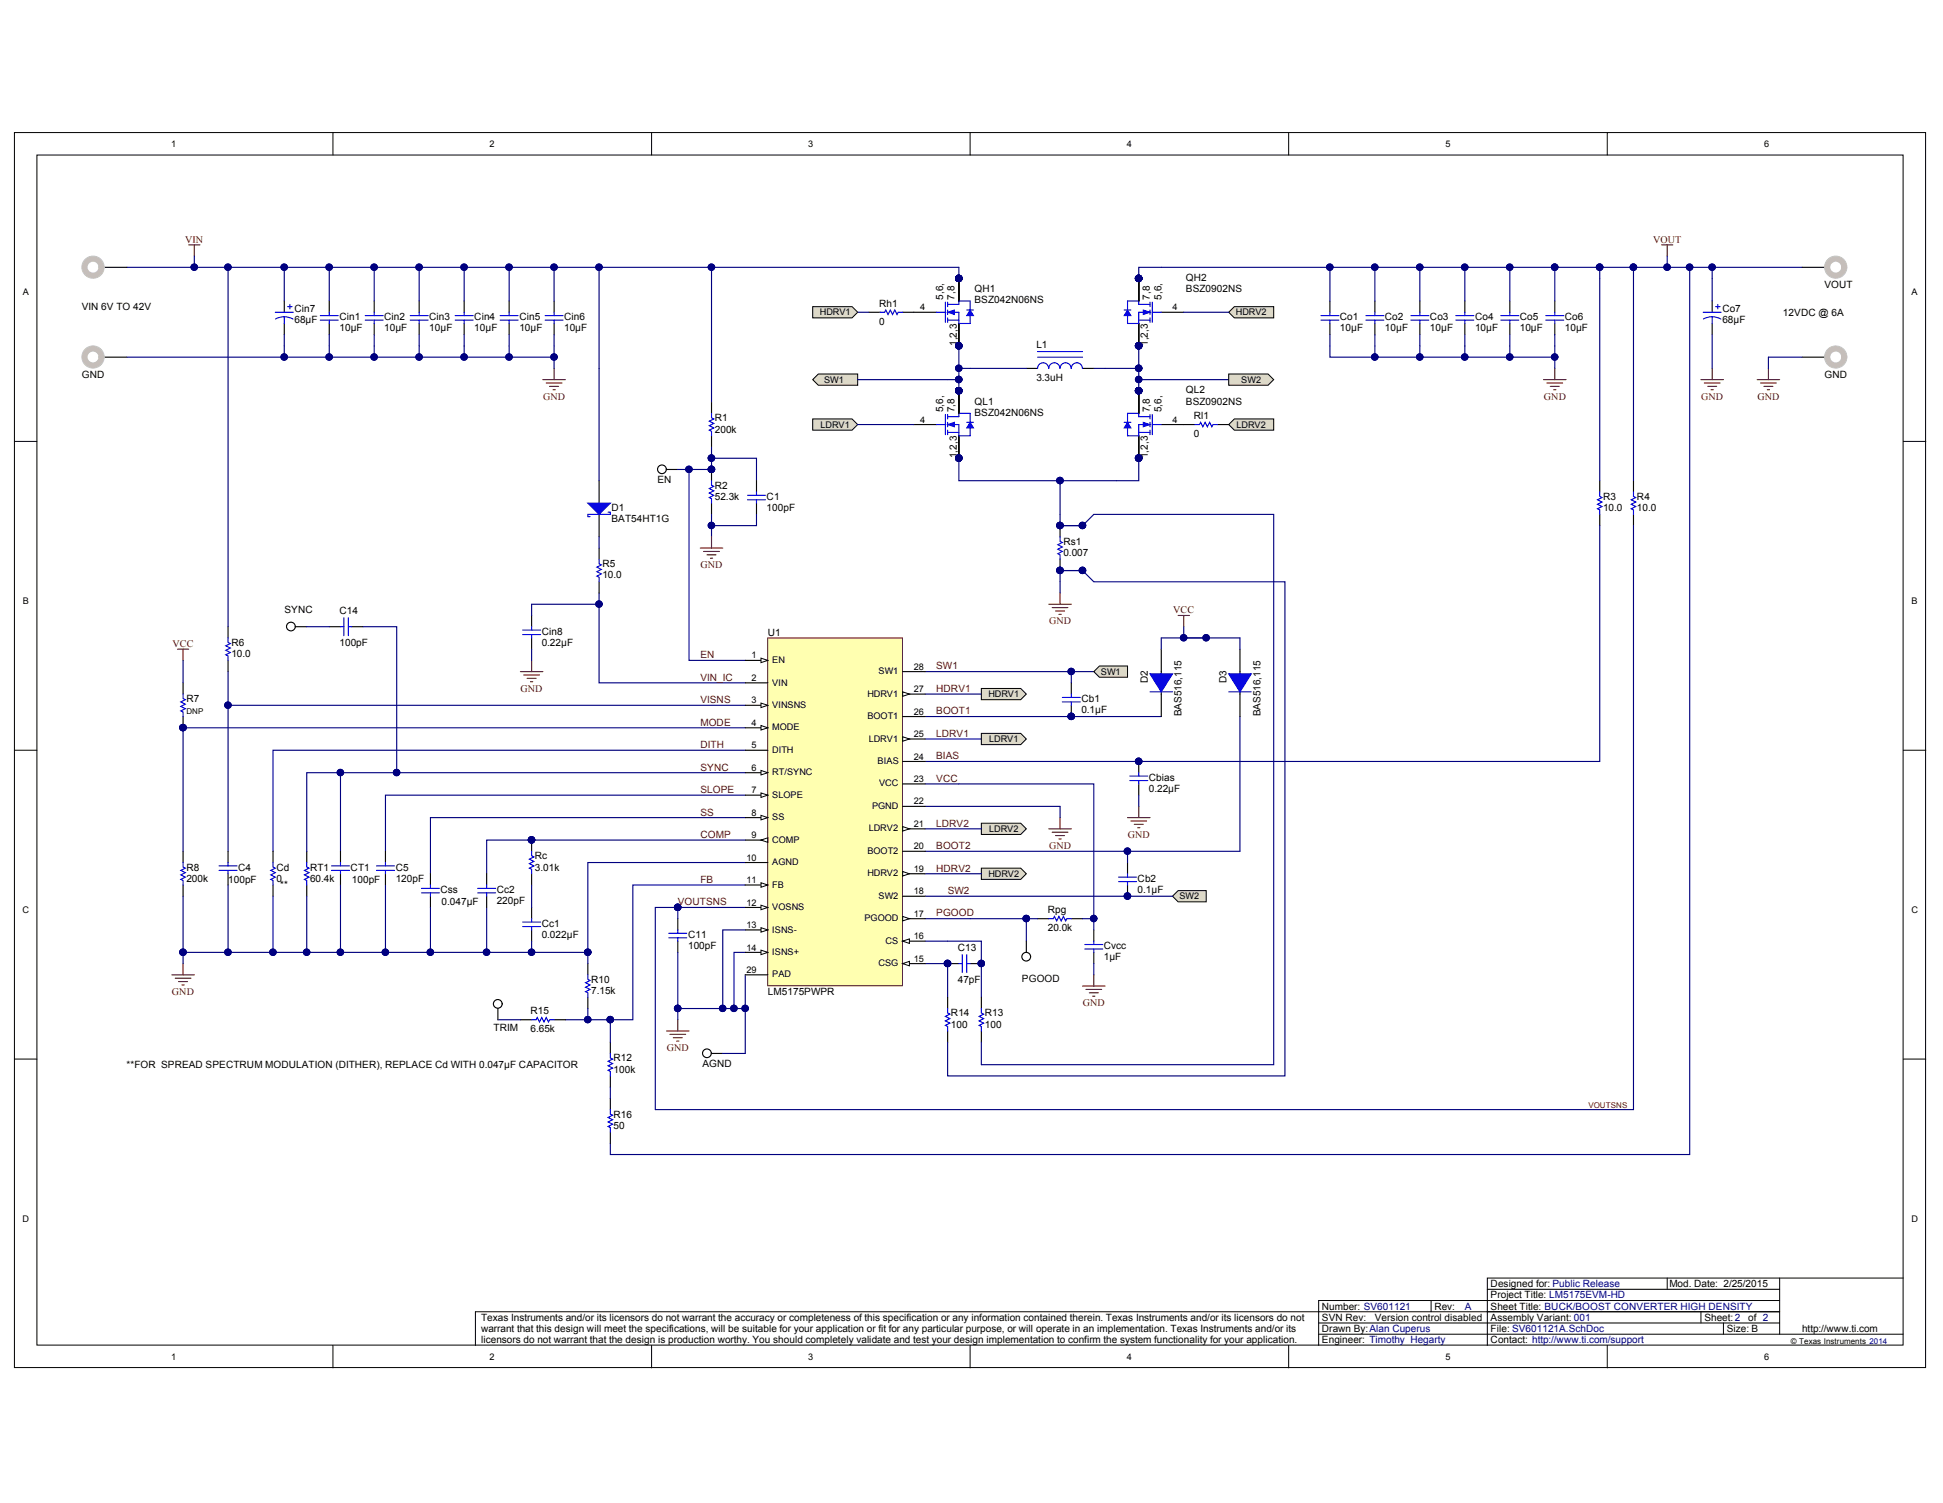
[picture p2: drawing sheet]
<svg xmlns="http://www.w3.org/2000/svg" width="279mm" height="216mm" viewBox="0 0 279 216" stroke-linecap="round" stroke-linejoin="round" font-family="sans-serif">
<defs><g id="words">
<g font-size="1.4" fill="#800000">
<text x="26.6" y="34.8">VIN</text>
<text x="237.4" y="34.8">VOUT</text>
<text x="78" y="57.5">GND</text>
<text x="221.7" y="57.5">GND</text>
<text x="244.3" y="57.5">GND</text>
<text x="252.4" y="57.5">GND</text>
<text x="100.6" y="81.7">GND</text>
<text x="150.7" y="89.7">GND</text>
<text x="168.5" y="88.1">VCC</text>
<text x="24.8" y="92.9">VCC</text>
<text x="100.6" y="94.5">EN</text>
<text x="74.8" y="99.4">GND</text>
<text x="100.6" y="97.8">VIN_IC</text>
<text x="100.6" y="101">VISNS</text>
<text x="134.5" y="99.4">HDRV1</text>
<text x="134.5" y="96.2">SW1</text>
<text x="100.6" y="104.2">MODE</text>
<text x="100.6" y="107.5">DITH</text>
<text x="134.5" y="102.6">BOOT1</text>
<text x="134.5" y="105.9">LDRV1</text>
<text x="100.6" y="113.9">SLOPE</text>
<text x="100.6" y="110.7">SYNC</text>
<text x="134.5" y="109.1">BIAS</text>
<text x="134.5" y="112.3">VCC</text>
<text x="100.6" y="117.2">SS</text>
<text x="134.5" y="118.8">LDRV2</text>
<text x="100.6" y="120.4">COMP</text>
<text x="134.5" y="122">BOOT2</text>
<text x="134.5" y="125.2">HDRV2</text>
<text x="150.7" y="122">GND</text>
<text x="162" y="120.4">GND</text>
<text x="97.3" y="130">VOUTSNS</text>
<text x="100.6" y="126.8">FB</text>
<text x="134.5" y="131.6">PGOOD</text>
<text x="136.1" y="128.4">SW2</text>
<text x="24.7" y="143">GND</text>
<text x="155.5" y="144.6">GND</text>
<text x="95.8" y="151">GND</text>
</g>
<g font-size="1.4">
<text x="140" y="42">QH1</text>
<text x="170.3" y="40.4">QH2</text>
<text x="170.3" y="42">BSZ0902NS</text>
<text x="262" y="41.3">VOUT</text>
<text x="11.8" y="44.6">VIN 6V TO 42V</text>
<text x="42.3" y="46.5">68µF</text>
<text x="42.3" y="44.9">Cin7</text>
<text x="48.8" y="47.6">10µF</text>
<text x="48.8" y="46">Cin1</text>
<text x="55.2" y="47.6">10µF</text>
<text x="55.2" y="46">Cin2</text>
<text x="61.6" y="47.6">10µF</text>
<text x="61.6" y="46">Cin3</text>
<text x="68.1" y="47.6">10µF</text>
<text x="68.1" y="46">Cin4</text>
<text x="74.6" y="47.6">10µF</text>
<text x="74.6" y="46">Cin5</text>
<text x="81" y="47.6">10µF</text>
<text x="81" y="46">Cin6</text>
<text x="126.3" y="46.6">0</text>
<text x="126.3" y="44.1">Rh1</text>
<text x="135.5" y="43.1" transform="rotate(-90 135.5 43.1)">5,6,</text>
<text x="137.1" y="43.1" transform="rotate(-90 137.1 43.1)">7,8</text>
<text x="140" y="43.6">BSZ042N06NS</text>
<text x="165.2" y="43.1" transform="rotate(-90 165.2 43.1)">7,8</text>
<text x="166.8" y="43.1" transform="rotate(-90 166.8 43.1)">5,6,</text>
<text x="192.4" y="47.6">10µF</text>
<text x="192.4" y="46">Co1</text>
<text x="198.9" y="47.6">10µF</text>
<text x="198.9" y="46">Co2</text>
<text x="205.4" y="47.6">10µF</text>
<text x="205.4" y="46">Co3</text>
<text x="211.8" y="47.6">10µF</text>
<text x="211.8" y="46">Co4</text>
<text x="218.3" y="47.6">10µF</text>
<text x="218.3" y="46">Co5</text>
<text x="224.7" y="47.6">10µF</text>
<text x="224.7" y="46">Co6</text>
<text x="247.4" y="46.5">68µF</text>
<text x="247.4" y="44.9">Co7</text>
<text x="256.1" y="45.4">12VDC @ 6A</text>
<text x="137.4" y="49.7" transform="rotate(-90 137.4 49.7)">1,2,3</text>
<text x="148.8" y="50">L1</text>
<text x="164.9" y="49.7" transform="rotate(-90 164.9 49.7)">1,2,3</text>
<text x="11.8" y="54.2">GND</text>
<text x="135.5" y="59.2" transform="rotate(-90 135.5 59.2)">5,6,</text>
<text x="137.1" y="59.2" transform="rotate(-90 137.1 59.2)">7,8</text>
<text x="140" y="58.1">QL1</text>
<text x="140" y="59.7">BSZ042N06NS</text>
<text x="148.8" y="54.7">3.3uH</text>
<text x="165.2" y="59.2" transform="rotate(-90 165.2 59.2)">7,8</text>
<text x="166.8" y="59.2" transform="rotate(-90 166.8 59.2)">5,6,</text>
<text x="170.3" y="56.5">QL2</text>
<text x="170.3" y="58.1">BSZ0902NS</text>
<text x="262" y="54.2">GND</text>
<text x="102.7" y="62.1">200k</text>
<text x="102.7" y="60.5">R1</text>
<text x="137.4" y="65.8" transform="rotate(-90 137.4 65.8)">1,2,3</text>
<text x="164.9" y="65.8" transform="rotate(-90 164.9 65.8)">1,2,3</text>
<text x="171.5" y="62.8">0</text>
<text x="171.5" y="60.2">Rl1</text>
<text x="94.4" y="69.4">EN</text>
<text x="102.7" y="71.8">52.3k</text>
<text x="102.7" y="70.2">R2</text>
<text x="110.1" y="71.8">C1</text>
<text x="230.2" y="71.8">R3</text>
<text x="235.1" y="71.8">R4</text>
<text x="87.8" y="73.4">D1</text>
<text x="87.8" y="75">BAT54HT1G</text>
<text x="110.1" y="73.4">100pF</text>
<text x="230.2" y="73.4">10.0</text>
<text x="235.1" y="73.4">10.0</text>
<text x="86.5" y="83.1">10.0</text>
<text x="86.5" y="81.5">R5</text>
<text x="152.7" y="78.3">Rs1</text>
<text x="152.7" y="79.9">0.007</text>
<text x="40.8" y="88.1">SYNC</text>
<text x="48.8" y="88.3">C14</text>
<text x="33.2" y="94.4">10.0</text>
<text x="33.2" y="92.8">R6</text>
<text x="48.8" y="92.8">100pF</text>
<text x="77.8" y="92.8">0.22µF</text>
<text x="77.8" y="91.2">Cin8</text>
<text x="110.3" y="91.3">U1</text>
<text x="26.8" y="100.8">R7</text>
<text x="155.3" y="100.8">Cb1</text>
<text x="164.9" y="98.1" transform="rotate(-90 164.9 98.1)">D2</text>
<text x="176.2" y="98.1" transform="rotate(-90 176.2 98.1)">D3</text>
<text x="155.3" y="102.4">0.1µF</text>
<text x="169.7" y="102.9" transform="rotate(-90 169.7 102.9)">BAS516,115</text>
<text x="181" y="102.9" transform="rotate(-90 181 102.9)">BAS516,115</text>
<text x="165" y="113.8">0.22µF</text>
<text x="165" y="112.1">Cbias</text>
<text x="26.8" y="125.1">R8</text>
<text x="34.2" y="125.1">C4</text>
<text x="39.7" y="125.1">Cd</text>
<text x="44.5" y="125.1">RT1</text>
<text x="50.4" y="125.1">CT1</text>
<text x="56.8" y="125.1">C5</text>
<text x="76.8" y="125.1">3.01k</text>
<text x="76.8" y="123.4">Rc</text>
<text x="26.8" y="126.7">200k</text>
<text x="32.8" y="126.8">100pF</text>
<text x="39.7" y="126.7">0</text>
<text x="40.3" y="127.6">**</text>
<text x="44.5" y="126.7">60.4k</text>
<text x="50.5" y="126.8">100pF</text>
<text x="56.8" y="126.7">120pF</text>
<text x="63.3" y="128.3">Css</text>
<text x="63.4" y="130">0.047µF</text>
<text x="71.3" y="129.9">220pF</text>
<text x="71.3" y="128.3">Cc2</text>
<text x="150.5" y="131.2">Rpg</text>
<text x="163.4" y="128.3">0.1µF</text>
<text x="163.4" y="126.7">Cb2</text>
<text x="77.8" y="134.7">0.022µF</text>
<text x="77.8" y="133.1">Cc1</text>
<text x="98.8" y="136.3">100pF</text>
<text x="98.8" y="134.7">C11</text>
<text x="137.5" y="136.7">C13</text>
<text x="150.5" y="133.8">20.0k</text>
<text x="158.5" y="137.9">1µF</text>
<text x="158.5" y="136.3">Cvcc</text>
<text x="84.9" y="142.8">7.15k</text>
<text x="84.9" y="141.2">R10</text>
<text x="110.3" y="143">LM5175PWPR</text>
<text x="137.5" y="141.2">47pF</text>
<text x="146.8" y="141">PGOOD</text>
<text x="70.9" y="148.1">TRIM</text>
<text x="76.2" y="148.3">6.65k</text>
<text x="76.2" y="145.7">R15</text>
<text x="136.6" y="147.6">100</text>
<text x="136.6" y="146">R14</text>
<text x="141.4" y="147.6">100</text>
<text x="141.4" y="146">R13</text>
<text x="18.2" y="153.4">**FOR SPREAD SPECTRUM MODULATION (DITHER), REPLACE Cd WITH 0.047µF CAPACITOR</text>
<text x="88.1" y="154.1">100k</text>
<text x="88.1" y="152.5">R12</text>
<text x="100.9" y="153.3">AGND</text>
<text x="88.1" y="160.5">R16</text>
<text x="88.1" y="162.1">50</text>
<text x="214.1" y="184.9">Designed for: Public Release</text>
<text x="239.7" y="184.9">Mod. Date: 2/25/2015</text>
<text x="69.1" y="189.7">Texas Instruments and/or its licensors do not warrant the accuracy or completeness of this specification or any information contained therein. Texas Instruments and/or its licensors do not</text>
<text x="69.1" y="191.3">warrant that this design will meet the specifications, will be suitable for your application or fit for any particular purpose, or will operate in an implementation. Texas Instruments and/or its</text>
<text x="189.9" y="191.3">Drawn By:Alan Cuperus</text>
<text x="189.9" y="189.7">SVN Rev:</text>
<text x="189.9" y="188.1">Number: SV601121</text>
<text x="197.5" y="189.7">Version control disabled</text>
<text x="206" y="188.1">Rev:</text>
<text x="214.1" y="188.1">Sheet Title: BUCK/BOOST CONVERTER HIGH DENSITY</text>
<text x="214.1" y="191.3">File: SV601121A.SchDoc</text>
<text x="214.1" y="186.5">Project Title: LM5175EVM-HD</text>
<text x="214.1" y="189.7">Assembly Variant: 001</text>
<text x="244.8" y="189.7">Sheet:2</text>
<text x="248" y="191.3">Size: B</text>
<text x="251.1" y="189.7">of 2</text>
<text x="258.8" y="191.3">http://www.ti.com</text>
<text x="69.1" y="192.9">licensors do not warrant that the design is production worthy. You should completely validate and test your design implementation to confirm the system functionality for your application.</text>
<text x="189.9" y="192.9">Engineer: Timothy Hegarty</text>
<text x="214.1" y="192.9">Contact: http://www.ti.com/support</text>
</g>
<text font-size="1.4" fill="#000080" x="210.4" y="188.1">A</text>
<g font-size="1.3">
<text x="24.6" y="21.1">1</text>
<text x="70.3" y="21.1">2</text>
<text x="116.1" y="21.1">3</text>
<text x="161.8" y="21.1">4</text>
<text x="207.6" y="21.1">5</text>
<text x="253.4" y="21.1">6</text>
<text x="3.3" y="42.4">A</text>
<text x="117.8" y="45.3">HDRV1</text>
<text x="132.1" y="44.6">4</text>
<text x="168.4" y="44.6">4</text>
<text x="177.5" y="45.3">HDRV2</text>
<text x="274.5" y="42.4">A</text>
<text x="118.4" y="55">SW1</text>
<text x="178.3" y="55">SW2</text>
<text x="117.8" y="61.4">LDRV1</text>
<text x="132.1" y="60.7">4</text>
<text x="168.4" y="60.7">4</text>
<text x="177.6" y="61.4">LDRV2</text>
<text x="3.3" y="86.8">B</text>
<text x="274.5" y="86.8">B</text>
<text x="107.9" y="94.6">1</text>
<text x="110.9" y="95.2">EN</text>
<text x="107.9" y="97.8">2</text>
<text x="107.9" y="101.1">3</text>
<text x="110.9" y="98.5">VIN</text>
<text x="110.9" y="101.7">VINSNS</text>
<text x="124.6" y="100.1">HDRV1</text>
<text x="126.2" y="96.8">SW1</text>
<text x="131.2" y="99.4">27</text>
<text x="131.2" y="96.2">28</text>
<text x="141.9" y="100.2">HDRV1</text>
<text x="158.1" y="96.9">SW1</text>
<text x="107.9" y="104.3">4</text>
<text x="107.9" y="107.5">5</text>
<text x="110.9" y="104.9">MODE</text>
<text x="124.6" y="103.3">BOOT1</text>
<text x="124.8" y="106.5">LDRV1</text>
<text x="131.2" y="105.9">25</text>
<text x="131.2" y="102.7">26</text>
<text x="142.1" y="106.6">LDRV1</text>
<text x="107.9" y="110.7">6</text>
<text x="107.9" y="113.9">7</text>
<text x="110.9" y="108.2">DITH</text>
<text x="110.9" y="111.4">RT/SYNC</text>
<text x="126" y="109.8">BIAS</text>
<text x="126.3" y="113">VCC</text>
<text x="131.2" y="112.3">23</text>
<text x="131.2" y="109.1">24</text>
<text x="107.9" y="117.2">8</text>
<text x="110.9" y="114.6">SLOPE</text>
<text x="110.9" y="117.8">SS</text>
<text x="124.8" y="119.4">LDRV2</text>
<text x="125.2" y="116.2">PGND</text>
<text x="131.2" y="118.8">21</text>
<text x="131.2" y="115.5">22</text>
<text x="142.1" y="119.5">LDRV2</text>
<text x="107.2" y="123.6">10</text>
<text x="107.9" y="120.4">9</text>
<text x="110.9" y="121">COMP</text>
<text x="110.9" y="124.3">AGND</text>
<text x="124.6" y="125.9">HDRV2</text>
<text x="124.6" y="122.6">BOOT2</text>
<text x="131.2" y="125.2">19</text>
<text x="131.2" y="122">20</text>
<text x="141.9" y="126">HDRV2</text>
<text x="3.2" y="131.1">C</text>
<text x="107.2" y="126.9">11</text>
<text x="107.2" y="130.1">12</text>
<text x="110.9" y="127.5">FB</text>
<text x="110.9" y="130.7">VOSNS</text>
<text x="126.2" y="129.1">SW2</text>
<text x="131.2" y="131.7">17</text>
<text x="131.2" y="128.5">18</text>
<text x="169.4" y="129.2">SW2</text>
<text x="274.5" y="131.1">C</text>
<text x="107.2" y="133.3">13</text>
<text x="107.2" y="136.5">14</text>
<text x="110.9" y="134">ISNS-</text>
<text x="110.9" y="137.2">ISNS+</text>
<text x="124.1" y="132.3">PGOOD</text>
<text x="127.2" y="135.6">CS</text>
<text x="131.2" y="134.9">16</text>
<text x="107.2" y="139.8">29</text>
<text x="110.9" y="140.4">PAD</text>
<text x="126.2" y="138.8">CSG</text>
<text x="131.2" y="138.1">15</text>
<text x="3.2" y="175.5">D</text>
<text x="274.5" y="175.5">D</text>
<text x="24.6" y="195.3">1</text>
<text x="70.3" y="195.3">2</text>
<text x="116.1" y="195.3">3</text>
<text x="161.8" y="195.3">4</text>
<text x="207.6" y="195.3">5</text>
<text x="253.4" y="195.3">6</text>
</g>
<g font-size="1.1">
<text x="26.8" y="102.5">DNP</text>
<text x="257.2" y="193">© Texas Instruments 2014</text>
</g>
<text font-size="1.1" fill="#800000" x="228.1" y="159.1">VOUTSNS</text>
</g></defs>
<g fill="#fff" stroke="#000" stroke-width=".14">
<path d="M2.1 19h274.4v177.4h-274.4z"/>
<path d="M5.3 22.3h268v170.9h-268z"/>
</g>
<g fill="none" stroke="#000" stroke-width=".14">
<path d="M47.8 19v3.3M93.6 19v3.3M139.3 19v3.3M185.1 19v3.3M230.8 19v3.3M2.1 63.4h3.2M273.3 63.4h3.3M2.1 107.8h3.2M273.3 107.8h3.3M2.1 152.1h3.2M273.3 152.1h3.3M47.8 193.3v3.2"/>
<path d="M93.6 193.3v3.2M139.3 193.3v3.2M185.1 193.3v3.2M189.4 191.7h83.9M189.4 190h66.2M205.5 186.8v1.6M213.6 185.2h42M230.8 193.3v3.2M239.4 183.6v1.6M244.3 188.4v1.6M247.5 190v1.7M255.6 188.4h-187.3v4.9"/>
<path d="M255.6 186.8h-66.2v6.5M255.6 183.6v8.1M273.3 183.6h-59.7v9.7"/>
</g>
<g fill="none" stroke="#800000" stroke-width=".16">
<path d="M27.1 35.2h1.6M27.9 35.2v1.6M238.6 35.2h1.6M239.4 35.2v1.6M78 54.5h3.2M78.4 55h2.3M78.9 55.5h1.3M79.4 56h.3M79.6 52.9v1.6M244.3 54.5h3.2M244.8 55h2.2M245.3 55.5h1.2"/>
<path d="M245.7 56h.4M245.9 52.9v1.6M25.5 93.2h1.6M26.3 93.2v1.7M150.6 86.8h3.3M151.1 87.3h2.3M151.6 87.8h1.3M152.1 88.2h.3M152.2 85.2v1.6M169.2 88.4h1.6M170 88.4v1.6M161.9 117.4h3.3"/>
<path d="M162.4 117.9h2.3M162.9 118.4h1.3M163.4 118.9h.3M163.5 115.8v1.6M155.5 141.6h3.2M156 142.1h2.2M156.4 142.6h1.3M156.9 143.1h.3M157.1 140v1.6"/>
</g>
<g fill="none" stroke="#000080" stroke-width=".16">
<path d="M18.2 38.4h119.5M40.8 38.4v4.8M60.2 38.4v4.8M66.7 38.4v4.8M73.1 38.4v4.8M79.6 38.4v4.8M86 38.4v14.5M102.2 38.4v19.4M234.6 38.4h8.1v127.4h-155v-1.6M234.6 38.4h-4.8v1.6M234.6 38.4v1.6M242.7 38.4h16.1"/>
<path d="M18.2 51.3h61.4M60.2 49.7v1.6M66.7 49.7v1.6M73.1 49.7v1.6M79.6 49.7v3.2M102.2 65.8h6.4v3.3M102.2 67.4h-3.2v27.5h8M163.5 65.8v3.3h-11.3v4.8M32.8 96.5v25.8M86 85.2v12.9h21M132.9 96.5h24.2M155.5 82h-3.3v3.2"/>
<path d="M170 90v1.6h3.2M26.3 104.5h80.7M32.8 101.3h74.2M107 117.4h-45.2v8.1M107 114.2h-51.6v8.1M107 111h-62.9v11.3M107 107.8h-67.8v14.5M132.9 112.6h24.2v21M132.9 102.9h33.9M132.9 115.8h19.3M26.3 128.7v8.1M39.2 128.7v8.1"/>
<path d="M44.1 128.7v8.1M55.4 127.1v9.7M69.9 130.4v6.4M97.3 130.4h9.7M107 136.8h-1.6v8.1h-1.6M107 123.9h-22.6v12.9M107 127.1h-16.1v19.4h-3.2M107 120.7h-37.1v4.8M107 133.6h-3.2v11.3h-6.5M132.9 138.4h3.2v4.9M132.9 132h6.4M136.1 135.2h4.8v8.1"/>
</g>
<g fill="#000080" stroke="#000080" stroke-width=".14">
<circle cx="153.8" cy="96.5" r=".46"/>
<circle cx="153.8" cy="102.9" r=".46"/>
<circle cx="161.9" cy="128.7" r=".46"/>
<circle cx="136.1" cy="138.4" r=".46"/>
<circle cx="140.9" cy="138.4" r=".46"/>
<circle cx="229.7" cy="38.4" r=".46"/>
<circle cx="234.6" cy="38.4" r=".46"/>
<circle cx="103.8" cy="144.8" r=".46"/>
<circle cx="105.4" cy="144.8" r=".46"/>
<circle cx="97.3" cy="130.3" r=".46"/>
<circle cx="84.4" cy="136.8" r=".46"/>
<circle cx="87.6" cy="146.5" r=".46"/>
<circle cx="76.3" cy="120.6" r=".46"/>
<circle cx="242.7" cy="38.4" r=".46"/>
<circle cx="239.4" cy="38.4" r=".46"/>
<circle cx="97.3" cy="144.8" r=".46"/>
<circle cx="57" cy="111" r=".46"/>
<circle cx="48.9" cy="111" r=".46"/>
<circle cx="26.3" cy="104.5" r=".46"/>
<circle cx="32.7" cy="101.3" r=".46"/>
<circle cx="86" cy="86.8" r=".46"/>
<circle cx="102.2" cy="67.4" r=".46"/>
<circle cx="102.2" cy="65.8" r=".46"/>
<circle cx="98.9" cy="67.4" r=".46"/>
<circle cx="245.9" cy="38.4" r=".46"/>
<circle cx="26.3" cy="136.8" r=".46"/>
<circle cx="69.9" cy="136.8" r=".46"/>
<circle cx="44" cy="136.8" r=".46"/>
<circle cx="55.3" cy="136.8" r=".46"/>
<circle cx="39.2" cy="136.8" r=".46"/>
<circle cx="152.2" cy="81.9" r=".46"/>
<circle cx="155.5" cy="81.9" r=".46"/>
<circle cx="152.2" cy="69" r=".46"/>
<circle cx="163.5" cy="65.8" r=".46"/>
<circle cx="173.2" cy="91.6" r=".46"/>
<circle cx="170" cy="91.6" r=".46"/>
<circle cx="86" cy="38.4" r=".46"/>
<circle cx="79.6" cy="38.4" r=".46"/>
<circle cx="73.1" cy="38.4" r=".46"/>
<circle cx="66.6" cy="38.4" r=".46"/>
<circle cx="60.2" cy="38.4" r=".46"/>
<circle cx="40.8" cy="38.4" r=".46"/>
<circle cx="27.9" cy="38.4" r=".46"/>
<circle cx="32.7" cy="38.4" r=".46"/>
<circle cx="47.3" cy="38.4" r=".46"/>
<circle cx="53.7" cy="38.4" r=".46"/>
<circle cx="102.2" cy="38.4" r=".46"/>
<circle cx="157.1" cy="131.9" r=".46"/>
<circle cx="79.6" cy="51.3" r=".46"/>
<circle cx="73.1" cy="51.3" r=".46"/>
<circle cx="66.6" cy="51.3" r=".46"/>
<circle cx="60.2" cy="51.3" r=".46"/>
<circle cx="40.8" cy="51.3" r=".46"/>
<circle cx="47.3" cy="51.3" r=".46"/>
<circle cx="53.7" cy="51.3" r=".46"/>
</g>
<g fill="none" stroke="#000" stroke-width=".16">
<path d="M15 38.4h3.2M258.8 38.4h3.2M15 51.3h3.2M40.8 43.2v1.7M40.8 46.5v1.6M60.2 43.2v1.7M60.2 46.5v1.6M66.7 43.2v1.7M66.7 46.5v1.6M73.1 43.2v1.7M73.1 46.5v1.6M79.6 43.2v1.7"/>
<path d="M79.6 46.5v1.6M102.2 57.8v1.6M147.4 52.9h1.6M155.5 52.9h1.6M191 43.2v1.7M191 46.5v1.6M197.5 43.2v1.7M197.5 46.5v1.6M203.9 43.2v1.7M203.9 46.5v1.6M210.4 43.2v1.7M210.4 46.5v1.6"/>
<path d="M216.8 43.2v1.7M216.8 46.5v1.6M258.8 51.3h3.2M102.2 62.6v1.6M102.2 67.4v1.7M102.2 72.3v1.6M229.8 69.1v1.6M229.8 73.9v1.6M26.3 98.1v1.6M32.8 90v1.6M32.8 94.9v1.6M153.9 98.1v1.6"/>
<path d="M26.3 102.9v1.6M153.9 101.3v1.6M26.3 122.3v1.6M26.3 127.1v1.6M39.2 122.3v1.6M39.2 127.1v1.6M44.1 122.3v1.6M44.1 127.1v1.6M61.8 125.5v1.6M61.8 128.7v1.7M157.1 133.6v1.6M157.1 136.8v1.6"/>
<path d="M161.9 123.9v1.6M161.9 127.1v1.6"/>
</g>
<g fill="none" stroke="#00f" stroke-width=".16">
<path d="M39.5 44.9h2.6M40.8 45.5l.7 .1 .6 .2M40.8 45.5l-.6 .1-.6 .2M40.8 45.5v1M41.3 44h.7M41.6 43.7v.7M58.9 45.3h2.6M58.9 46h2.6M60.2 44.9v.4M60.2 46v.5M65.4 45.3h2.6M65.4 46h2.6"/>
<path d="M66.7 44.9v.4M66.7 46v.5M71.8 45.3h2.6M71.8 46h2.6M73.1 44.9v.4M73.1 46v.5M78.3 45.3h2.6M78.3 46h2.6M79.6 44.9v.4M79.6 46v.5M102.2 59.4v.6l.3 .2-.6 .3 .6 .3-.6 .3 .6 .4-.6 .3 .3 .2v.6M149 51.3h6.5"/>
<path d="M149 50.5h6.5M150.6 52.9a.79 .79 0 0 0-.8-.8 .79 .79 0 0 0-.8 .8M152.2 52.9a.79 .79 0 0 0-.8-.8 .79 .79 0 0 0-.8 .8M153.8 52.9a.79 .79 0 0 0-.8-.8 .79 .79 0 0 0-.8 .8M155.4 52.9a.79 .79 0 0 0-.8-.8 .79 .79 0 0 0-.7 .8M189.7 45.3h2.6M189.7 46h2.6M191 44.9v.4M191 46v.5M196.2 45.3h2.5M196.2 46h2.5M197.5 44.9v.4"/>
<path d="M197.5 46v.5M202.6 45.3h2.6M202.6 46h2.6M203.9 44.9v.4M203.9 46v.5M209.1 45.3h2.6M209.1 46h2.6M210.4 44.9v.4M210.4 46v.5M215.5 45.3h2.6M215.5 46h2.6M216.8 44.9v.4"/>
<path d="M216.8 46v.5M102.2 69.1v.6l.3 .2-.6 .3 .6 .3-.6 .3 .6 .3-.6 .4 .3 .1v.7M229.8 70.7v.6l.3 .2-.7 .3 .7 .3-.7 .3 .7 .4-.7 .3 .4 .1v.7M26.3 99.7v.6l.3 .2-.6 .3 .6 .4-.6 .3 .6 .3-.6 .3 .3 .2v.6M32.8 91.6v.7l.3 .1-.7 .4 .7 .3-.7 .3 .7 .3-.7 .4 .4 .1v.7M153.9 99.7v.5M152.6 100.8h2.5M152.6 100.2h2.5M153.9 100.8v.5M26.3 123.9v.6l.3 .2-.6 .3 .6 .4-.6 .3 .6 .3-.6 .3 .3 .2v.6M39.2 123.9v.6l.3 .2-.6 .3 .6 .4-.6 .3 .6 .3-.6 .3 .3 .2v.6M44.1 123.9v.6l.3 .2-.7 .3 .7 .4-.7 .3 .7 .3-.7 .3 .4 .2v.6"/>
<path d="M60.5 127.6h2.6M60.5 128.3h2.6M61.8 127.1v.5M61.8 128.3v.4M155.8 135.7h2.6M155.8 136.3h2.6M157.1 135.2v.5M157.1 136.3v.5M160.6 126.6h2.6M160.6 126h2.6M161.9 125.5v.5M161.9 126.6v.5"/>
</g>
<g fill="none" stroke="#c0c0c0" stroke-width=".81">
<circle cx="13.4" cy="38.4" r="1.19"/>
<circle cx="263.6" cy="38.4" r="1.19"/>
<circle cx="13.4" cy="51.3" r="1.19"/>
<circle cx="263.6" cy="51.3" r="1.19"/>
</g>
<g fill="none" stroke="#c0c0c0" stroke-width=".14">
<circle cx="13.4" cy="38.4" r="1.59"/>
<circle cx="263.6" cy="38.4" r="1.59"/>
<circle cx="13.4" cy="51.3" r="1.59"/>
<circle cx="263.6" cy="51.3" r="1.59"/>
</g>
<circle cx="101.5" cy="151.3" r=".63" fill="#fff" stroke="#000" stroke-width=".16"/>
<g fill="none" stroke="#000" stroke-width=".16">
<path d="M47.3 43.2v1.7M47.3 46.5v1.6M53.7 43.2v1.7M53.7 46.5v1.6M124.8 44.9h1.6M129.6 44.9h4.9M137.7 40v3.2M137.7 46.5v3.2M137.7 56.1v3.3M163.5 40v3.2M163.5 46.5v3.2M163.5 56.1v3.3"/>
<path d="M166.8 44.9h3.2M223.3 43.2v1.7M223.3 46.5v1.6M245.9 43.2v1.7M245.9 46.5v1.6M86 69.1v3.2M86 73.9v3.2M108.6 69.1v1.6M108.6 72.3v1.6M131.3 61h3.2M137.7 62.6v3.2M152.2 75.5v1.6"/>
<path d="M163.5 62.6v3.2M166.8 61h4.8M174.8 61h1.7M234.6 69.1v1.6M234.6 73.9v1.6M76.4 88.4v1.6M76.4 91.6v1.6M152.2 80.3v1.7M163.5 109.4v1.6M163.5 112.6v1.6M32.8 122.3v1.6M32.8 125.5v1.6"/>
<path d="M48.9 122.3v1.6M48.9 125.5v1.6M55.4 122.3v1.6M55.4 125.5v1.6M69.9 125.5v1.6M69.9 128.7v1.7M76.4 120.7v1.6M76.4 125.5v1.6M76.4 130.4v1.6M76.4 133.6v1.6M84.4 138.4v1.6M97.3 132v1.6"/>
<path d="M97.3 135.2v1.6M136.1 138.4h1.6M139.3 138.4h1.6M149 132h1.6M153.9 132h1.6M74.7 146.5h1.7M79.6 146.5h1.6M84.4 143.3v1.6M87.7 149.7v1.6M87.7 154.6v1.6M102.2 151.3h1.6M136.1 143.3v1.6"/>
<path d="M136.1 148.1v1.6M140.9 143.3v1.6M140.9 148.1v1.6"/>
</g>
<g fill="none" stroke="#000080" stroke-width=".16">
<path d="M47.3 38.4v4.8M53.7 38.4v4.8M245.9 38.4v1.6M47.3 49.7v1.6M53.7 49.7v1.6M245.9 48.1v4.8M254 51.3h4.8M229.8 75.5v33.9h-96.9M26.3 94.9v3.2M26.3 104.5v17.8M48.9 111v11.3M163.5 114.2v1.6"/>
<path d="M32.8 127.1v9.7M48.9 127.1v9.7M61.8 130.4v6.4M76.4 127.1v3.3M76.4 135.2v1.6M97.3 136.8v8.1M132.9 135.2h3.2M139.3 132h9.7M155.5 132h1.6M157.1 138.4v1.6M71.5 146.5h3.2M81.2 146.5h6.5"/>
<path d="M107 140v11.3h-3.2"/>
</g>
<g fill="none" stroke="#00f" stroke-width=".16">
<path d="M46 46h2.6M46 45.3h2.6M47.3 44.9v.4M47.3 46v.5M52.5 46h2.5M52.5 45.3h2.5M53.7 44.9v.4M53.7 46v.5M126.4 44.9h.7l.1-.4 .3 .7 .4-.7 .3 .7 .3-.7 .3 .7 .2-.3h.6M134.5 44.9h1.3M135.8 43.4v2.9M135.8 59.5v2.9"/>
<path d="M136.1 44.9h1.6v1.6h1.6v-1.2M136.1 43.7h1.6v-.5h1.6v1.3M136.1 46h1.6M136.1 59.9h1.6v-.5h1.6v1.3M136.1 43.4v.6M136.1 44.5v.7M136.1 45.7v.6M136.1 59.5v.7M138.8 44.5h1M161.4 44.5h1M163.5 46h1.7M165.2 43.7h-1.7v-.5h-1.6v1.3"/>
<path d="M165.2 44.9h-1.7v1.6h-1.6v-1.2M165.2 59.9h-1.7v-.5h-1.6v1.3M165.2 43.4v.6M165.2 44.5v.7M165.2 45.7v.6M165.2 59.5v.7M165.5 44.9h1.3M165.5 43.4v2.9M165.5 59.5v2.9M222 46h2.6M222 45.3h2.6M223.3 44.9v.4"/>
<path d="M223.3 46v.5M244.6 44.9h2.6M245.9 45.5l.6 .1 .7 .2M245.9 45.5l-.7 .1-.6 .2M245.9 45.5v1M246.4 44h.6M246.7 43.7v.7M87.3 73.6h.4v.3h-3.3v.3h.3M107.4 71.8h2.5M107.4 71.1h2.5M108.6 70.7v.4M108.6 71.8v.5"/>
<path d="M134.5 61h1.3M136.1 61h1.6v1.6h1.6v-1.1M136.1 60.7v.6M136.1 61.8v.6M136.1 62.1h1.6M138.8 60.7h1M152.2 77.1v.7l.4 .1-.7 .3 .7 .4-.7 .3 .7 .3-.7 .3 .3 .2v.6M161.4 60.7h1M163.5 62.1h1.7M165.2 61h-1.7v1.6h-1.6v-1.1M165.2 60.7v.6M165.2 61.8v.6"/>
<path d="M165.5 61h1.3M171.6 61h.7l.1-.3 .4 .6 .3-.6 .3 .6 .3-.6 .3 .6 .2-.3h.6M234.6 70.7v.6l.3 .2-.6 .3 .6 .3-.6 .3 .6 .4-.6 .3 .3 .1v.7M75.1 90.5h2.5M75.1 91.2h2.5M76.4 90v.5M76.4 91.2v.4M162.3 111.5h2.5M162.3 112.1h2.5M163.5 111v.5M163.5 112.1v.5M31.5 125h2.5"/>
<path d="M31.5 124.4h2.5M32.8 123.9v.5M32.8 125v.5M47.6 125h2.6M47.6 124.4h2.6M48.9 123.9v.5M48.9 125v.5M54.1 125h2.6M54.1 124.4h2.6M55.4 123.9v.5M55.4 125v.5M68.6 128.3h2.6"/>
<path d="M68.6 127.6h2.6M69.9 127.1v.5M69.9 128.3v.4M75.1 132.5h2.5M75.1 133.1h2.5M76.4 122.3v.6l.3 .2-.7 .3 .7 .3-.7 .4 .7 .3-.7 .3 .4 .2v.6M76.4 132v.5M76.4 133.1v.5M96.1 134.1h2.5M96.1 134.7h2.5M97.3 133.6v.5M97.3 134.7v.5"/>
<path d="M137.7 138.4h.5M138.2 137.1v2.6M138.8 138.4h.5M138.8 137.1v2.6M150.6 132h.7l.1-.4 .4 .7 .3-.7 .3 .7 .3-.7 .4 .7 .1-.3h.7M76.4 146.5h.6l.2-.3 .3 .6 .3-.6 .3 .6 .3-.6 .4 .6 .1-.3h.7M84.4 140v.7l.3 .1-.6 .4 .6 .3-.6 .3 .6 .3-.6 .4 .3 .1v.7M87.7 151.3v.7l.3 .1-.7 .4 .7 .3-.7 .3 .7 .3-.7 .3 .4 .2v.7M136.1 144.9v.6l.3 .2-.6 .3 .6 .3-.6 .3 .6 .4-.6 .3 .3 .2v.6M140.9 144.9v.6l.4 .2-.7 .3 .7 .3-.7 .3 .7 .4-.7 .3 .3 .2v.6"/>
</g>
<g fill="#000080" stroke="#000080" stroke-width=".14">
<circle cx="136.1" cy="138.4" r=".46"/>
<circle cx="140.9" cy="138.4" r=".46"/>
<circle cx="48.9" cy="111" r=".46"/>
<circle cx="147.4" cy="131.9" r=".46"/>
<circle cx="157.1" cy="131.9" r=".46"/>
<circle cx="32.7" cy="136.8" r=".46"/>
<circle cx="163.5" cy="109.4" r=".46"/>
<circle cx="245.9" cy="38.4" r=".46"/>
<circle cx="152.2" cy="75.5" r=".46"/>
<circle cx="152.2" cy="81.9" r=".46"/>
<circle cx="76.3" cy="120.6" r=".46"/>
<circle cx="137.7" cy="40" r=".46"/>
<circle cx="137.7" cy="49.7" r=".46"/>
<circle cx="163.5" cy="40" r=".46"/>
<circle cx="163.5" cy="49.7" r=".46"/>
<circle cx="137.7" cy="56.1" r=".46"/>
<circle cx="137.7" cy="65.8" r=".46"/>
<circle cx="163.5" cy="56.1" r=".46"/>
<circle cx="163.5" cy="65.8" r=".46"/>
<circle cx="53.7" cy="38.4" r=".46"/>
<circle cx="47.3" cy="38.4" r=".46"/>
<circle cx="53.7" cy="51.3" r=".46"/>
<circle cx="47.3" cy="51.3" r=".46"/>
<circle cx="26.3" cy="104.5" r=".46"/>
<circle cx="97.3" cy="144.8" r=".46"/>
<circle cx="107" cy="144.8" r=".46"/>
<circle cx="76.3" cy="136.8" r=".46"/>
<circle cx="61.8" cy="136.8" r=".46"/>
<circle cx="48.9" cy="136.8" r=".46"/>
<circle cx="87.6" cy="146.5" r=".46"/>
<circle cx="84.4" cy="146.5" r=".46"/>
</g>
<path d="M84.4 72.3h3.3l-1.7 1.6z" fill="#00f" stroke="#00f" stroke-width=".16"/>
<g fill="#00f" stroke="#00f" stroke-width=".14">
<path d="M136.1 44.9l1-.4v.7z"/>
<path d="M139.3 44.5l.5 .8h-1z"/>
<path d="M164.2 44.5l1 .4-1 .3z"/>
<path d="M161.9 44.5l.5 .8h-1z"/>
<path d="M136.1 61l1-.3v.6z"/>
<path d="M139.3 60.7l.5 .8h-1z"/>
<path d="M164.2 60.7l1 .3-1 .3z"/>
<path d="M161.9 60.7l.5 .8h-1z"/>
</g>
<path d="M221.7 54.5h3.2M222.2 55h2.2M222.6 55.5h1.3M223.1 56h.4M223.3 52.9v1.6" fill="none" stroke="#800000" stroke-width=".16"/>
<circle cx="71.5" cy="144.2" r=".63" fill="#fff" stroke="#000" stroke-width=".16"/>
<path d="M71.5 144.9v1.6" fill="none" stroke="#000" stroke-width=".16"/>
<g fill="none" stroke="#000080" stroke-width=".16">
<path d="M40.8 49.7v1.6M191 49.7v1.6h32.3M197.5 49.7v1.6M203.9 49.7v1.6M210.4 49.7v1.6M216.8 49.7v1.6M223.3 49.7v3.2M137.7 65.8v3.3h14.5M155.5 75.5l1.6-1.6h25.8v79h-42M76.4 86.8h9.6M153.9 96.5v1.6M155.5 82l1.6 1.6h27.4v71h-48.4v-4.9"/>
<path d="M26.3 136.8h58.1M87.7 146.5v3.2"/>
</g>
<g fill="#000080" stroke="#000080" stroke-width=".14">
<circle cx="152.2" cy="69" r=".46"/>
<circle cx="137.7" cy="65.8" r=".46"/>
<circle cx="155.5" cy="81.9" r=".46"/>
<circle cx="155.5" cy="75.5" r=".46"/>
<circle cx="40.8" cy="51.3" r=".46"/>
<circle cx="223.3" cy="51.3" r=".46"/>
<circle cx="216.8" cy="51.3" r=".46"/>
<circle cx="210.4" cy="51.3" r=".46"/>
<circle cx="203.9" cy="51.3" r=".46"/>
<circle cx="197.4" cy="51.3" r=".46"/>
<circle cx="84.4" cy="136.8" r=".46"/>
<circle cx="76.3" cy="136.8" r=".46"/>
<circle cx="69.9" cy="136.8" r=".46"/>
<circle cx="61.8" cy="136.8" r=".46"/>
<circle cx="55.3" cy="136.8" r=".46"/>
<circle cx="48.9" cy="136.8" r=".46"/>
<circle cx="44" cy="136.8" r=".46"/>
<circle cx="39.2" cy="136.8" r=".46"/>
<circle cx="32.7" cy="136.8" r=".46"/>
<circle cx="26.3" cy="136.8" r=".46"/>
<circle cx="87.6" cy="146.5" r=".46"/>
<circle cx="86" cy="86.8" r=".46"/>
<circle cx="153.8" cy="96.5" r=".46"/>
</g>
<circle cx="41.8" cy="90" r=".63" fill="#fff" stroke="#000" stroke-width=".16"/>
<path d="M42.4 90h1.7M87.7 157.8v1.6M87.7 162.6v1.6" fill="none" stroke="#000" stroke-width=".16"/>
<path d="M87.7 159.4v.6l.3 .2-.7 .3 .7 .3-.7 .4 .7 .3-.7 .3 .4 .2v.6" fill="none" stroke="#00f" stroke-width=".16"/>
<path d="M87.7 156.2v1.6" fill="none" stroke="#000080" stroke-width=".16"/>
<g fill="#dcd9c7" stroke="#000" stroke-width=".14">
<path d="M140.9 105.3h5.7l.8 .9-.8 .8h-5.7z" fill-rule="evenodd"/>
<path d="M157.1 96.5l.8-.8h4v1.6h-4z" fill-rule="evenodd"/>
<path d="M140.9 118.3h5.7l.8 .8-.8 .8h-5.7z" fill-rule="evenodd"/>
<path d="M116.7 54.5l.8-.8h5.7v1.6h-5.7z" fill-rule="evenodd"/>
<path d="M116.7 60.2h5.7l.8 .8-.8 .8h-5.7z" fill-rule="evenodd"/>
<path d="M116.7 44h5.7l.8 .9-.8 .8h-5.7z" fill-rule="evenodd"/>
</g>
<path d="M137.7 49.7v3.2h1.6M163.5 49.7v6.4M132.9 106.2h8M132.9 119.1h8" fill="none" stroke="#000080" stroke-width=".16"/>
<g fill="#000080" stroke="#000080" stroke-width=".14">
<circle cx="137.7" cy="52.9" r=".46"/>
<circle cx="137.7" cy="49.7" r=".46"/>
<circle cx="163.5" cy="52.9" r=".46"/>
<circle cx="163.5" cy="49.7" r=".46"/>
<circle cx="163.5" cy="56.1" r=".46"/>
<circle cx="163.5" cy="54.5" r=".46"/>
</g>
<path d="M140.9 98.9h5.7l.8 .8-.8 .8h-5.7z" fill-rule="evenodd" fill="#dcd9c7" stroke="#000" stroke-width=".14"/>
<path d="M132.9 99.7h8" fill="none" stroke="#000080" stroke-width=".16"/>
<g fill="#dcd9c7" stroke="#000" stroke-width=".14">
<path d="M140.9 124.7h5.7l.8 .8-.8 .8h-5.7z" fill-rule="evenodd"/>
<path d="M168.4 128.7l.8-.8h4v1.6h-4z" fill-rule="evenodd"/>
</g>
<path d="M123.2 54.5h14.5v1.6M139.3 52.9h8.1M158.7 52.9h4.8M163.5 54.5h13M123.2 61h8.1M132.9 128.7h35.5M132.9 125.5h8" fill="none" stroke="#000080" stroke-width=".16"/>
<g fill="#000080" stroke="#000080" stroke-width=".14">
<circle cx="161.9" cy="128.7" r=".46"/>
<circle cx="137.7" cy="54.5" r=".46"/>
<circle cx="137.7" cy="56.1" r=".46"/>
<circle cx="163.5" cy="54.5" r=".46"/>
<circle cx="163.5" cy="52.9" r=".46"/>
</g>
<g fill="#dcd9c7" stroke="#000" stroke-width=".14">
<path d="M176.5 44.9l.8-.9h5.6v1.7h-5.6z" fill-rule="evenodd"/>
<path d="M176.5 53.7h5.6l.8 .8-.8 .8h-5.6z" fill-rule="evenodd"/>
<path d="M176.5 61l.8-.8h5.6v1.6h-5.6z" fill-rule="evenodd"/>
</g>
<g fill="none" stroke="#000080" stroke-width=".16">
<path d="M32.8 38.4v51.6M86 52.9v16.2M170 44.9h6.5M229.8 40v29.1M234.6 40v29.1M86 77.1v1.6M102.2 73.9v3.2M108.6 73.9v1.6h-6.4M152.2 73.9v1.6h3.3M234.6 75.5v83.9h-140.5M44.1 90h3.2M52.1 90h4.9v21"/>
<path d="M178.1 102.9v19.4h-45.2M161.9 122.3v1.6M105.4 144.9h1.6M140.9 149.7v3.2"/>
</g>
<g fill="#000080" stroke="#000080" stroke-width=".14">
<circle cx="161.9" cy="122.3" r=".46"/>
<circle cx="152.2" cy="75.5" r=".46"/>
<circle cx="155.5" cy="75.5" r=".46"/>
<circle cx="32.7" cy="38.4" r=".46"/>
<circle cx="57" cy="111" r=".46"/>
<circle cx="102.2" cy="75.5" r=".46"/>
<circle cx="107" cy="144.8" r=".46"/>
<circle cx="105.4" cy="144.8" r=".46"/>
</g>
<path d="M86 78.7v1.6M47.3 90h1.6M50.5 90h1.6M86 83.6v1.6" fill="none" stroke="#000" stroke-width=".16"/>
<path d="M48.9 90h.5M49.4 88.7v2.6M50 88.7v2.6M50 90h.5M86 80.3v.7l.4 .2-.7 .3 .7 .3-.7 .3 .7 .3-.7 .4 .3 .1v.7" fill="none" stroke="#00f" stroke-width=".16"/>
<circle cx="147.4" cy="137.4" r=".63" fill="#fff" stroke="#000" stroke-width=".16"/>
<path d="M166.8 93.2v9.7M178.1 93.2v9.7M147.4 135.2v1.6" fill="none" stroke="#000" stroke-width=".16"/>
<path d="M166.8 91.6h11.3M147.4 132v3.2" fill="none" stroke="#000080" stroke-width=".16"/>
<g fill="#000080" stroke="#000080" stroke-width=".14">
<circle cx="147.4" cy="131.9" r=".46"/>
<circle cx="170" cy="91.6" r=".46"/>
<circle cx="173.2" cy="91.6" r=".46"/>
</g>
<g fill="#00f" stroke="#00f" stroke-width=".16">
<path d="M165.2 96.8h3.2l-1.6 2.6z"/>
<path d="M176.5 96.8h3.2l-1.6 2.6z"/>
</g>
<path d="M165.2 99.4h3.2M176.5 99.4h3.2" fill="none" stroke="#00f" stroke-width=".16"/>
<circle cx="95.1" cy="67.4" r=".63" fill="#fff" stroke="#000" stroke-width=".16"/>
<path d="M95.7 67.4h1.6" fill="none" stroke="#000" stroke-width=".16"/>
<g fill="none" stroke="#800000" stroke-width=".16">
<path d="M252.4 54.5h3.2M252.8 55h2.3M253.3 55.5h1.3M253.8 56h.3M254 52.9v1.6M100.6 78.7h3.2M101.1 79.2h2.2M101.5 79.7h1.3M102.2 77.1v1.6M74.7 96.5h3.3M75.2 97h2.3M75.7 97.4h1.3"/>
<path d="M76.2 97.9h.3M76.4 94.9v1.6M102 80.2h.3M150.6 119.1h3.3M151.1 119.5h2.3M152.2 117.4v1.7M26.3 138.4v1.6M151.6 120h1.3M152.1 120.5h.3M24.7 140h3.2M25.2 140.5h2.2M25.6 141h1.3"/>
<path d="M26.1 141.5h.4M95.7 148.1h3.3M96.2 148.6h2.3M96.7 149.1h1.3M97.2 149.5h.3M97.3 146.5v1.6"/>
</g>
<g fill="none" stroke="#000080" stroke-width=".16">
<path d="M27.9 36.8v1.6M137.7 38.4v1.6M191 38.4v4.8M197.5 38.4v4.8M203.9 38.4v4.8M210.4 38.4v4.8M216.8 38.4v4.8M223.3 38.4h-59.8v1.6M223.3 38.4v4.8M223.3 38.4h6.5M239.4 36.8v1.6M40.8 48.1v1.6"/>
<path d="M47.3 48.1v1.6M53.7 48.1v1.6M60.2 48.1v1.6M66.7 48.1v1.6M73.1 48.1v1.6M79.6 48.1v1.6M123.2 44.9h1.6M137.7 52.9v1.6M157.1 52.9h1.6M191 48.1v1.6M197.5 48.1v1.6M203.9 48.1v1.6"/>
<path d="M210.4 48.1v1.6M216.8 48.1v1.6M223.3 48.1v1.6M245.9 40v3.2M254 51.3v1.6M97.3 67.4h1.7M102.2 64.2v3.2M152.2 75.5h3.3M76.4 86.8v1.6M76.4 93.2v1.7M152.2 82h3.3M166.8 91.6v1.6"/>
<path d="M178.1 91.6v1.6M152.2 115.8v1.6M26.3 136.8v1.6M84.4 136.8v1.6M97.3 132v-1.6h-3.2v29M84.4 144.9v1.6M97.3 144.9v1.6"/>
</g>
<g fill="#000080" stroke="#000080" stroke-width=".14">
<circle cx="97.3" cy="130.3" r=".46"/>
<circle cx="191" cy="38.4" r=".46"/>
<circle cx="197.4" cy="38.4" r=".46"/>
<circle cx="203.9" cy="38.4" r=".46"/>
<circle cx="210.4" cy="38.4" r=".46"/>
<circle cx="216.8" cy="38.4" r=".46"/>
<circle cx="223.3" cy="38.4" r=".46"/>
<circle cx="102.2" cy="65.8" r=".46"/>
<circle cx="102.2" cy="67.4" r=".46"/>
<circle cx="163.5" cy="40" r=".46"/>
<circle cx="229.7" cy="38.4" r=".46"/>
<circle cx="137.7" cy="40" r=".46"/>
<circle cx="137.7" cy="54.5" r=".46"/>
<circle cx="137.7" cy="52.9" r=".46"/>
<circle cx="84.4" cy="136.8" r=".46"/>
<circle cx="84.4" cy="146.5" r=".46"/>
<circle cx="27.9" cy="38.4" r=".46"/>
<circle cx="239.4" cy="38.4" r=".46"/>
<circle cx="98.9" cy="67.4" r=".46"/>
<circle cx="97.3" cy="144.8" r=".46"/>
<circle cx="26.3" cy="136.8" r=".46"/>
<circle cx="155.5" cy="75.5" r=".46"/>
<circle cx="152.2" cy="75.5" r=".46"/>
<circle cx="155.5" cy="81.9" r=".46"/>
<circle cx="152.2" cy="81.9" r=".46"/>
</g>
<path d="M110.3 91.6h19.3v50h-19.3z" fill="#ffffb0" stroke="#800000" stroke-width=".14"/>
<path d="M107 94.9h3.3" fill="none" stroke="#000" stroke-width=".16"/>
<path d="M109.3 94.5l1 .4-1 .3z" fill="#fff" stroke="#000" stroke-width=".14"/>
<path d="M107 98.1h3.3M107 101.3h3.3" fill="none" stroke="#000" stroke-width=".16"/>
<path d="M109.3 101l1 .3-1 .3z" fill="#fff" stroke="#000" stroke-width=".14"/>
<path d="M107 104.5h3.3" fill="none" stroke="#000" stroke-width=".16"/>
<path d="M109.3 104.2l1 .3-1 .4z" fill="#fff" stroke="#000" stroke-width=".14"/>
<path d="M107 107.8h3.3M107 111h3.3" fill="none" stroke="#000" stroke-width=".16"/>
<path d="M109.3 110.7l1 .3-1 .3z" fill="#fff" stroke="#000" stroke-width=".14"/>
<path d="M107 114.2h3.3" fill="none" stroke="#000" stroke-width=".16"/>
<path d="M109.3 113.9l1 .3-1 .3z" fill="#fff" stroke="#000" stroke-width=".14"/>
<path d="M107 117.4h3.3" fill="none" stroke="#000" stroke-width=".16"/>
<path d="M109.3 117.1l1 .3-1 .4z" fill="#fff" stroke="#000" stroke-width=".14"/>
<path d="M107 120.7h3.3" fill="none" stroke="#000" stroke-width=".16"/>
<path d="M109.3 120.7l1-.3v.6z" fill="#fff" stroke="#000" stroke-width=".14"/>
<path d="M107 123.9h3.3M107 127.1h3.3" fill="none" stroke="#000" stroke-width=".16"/>
<path d="M109.3 126.8l1 .3-1 .3z" fill="#fff" stroke="#000" stroke-width=".14"/>
<path d="M107 130.4h3.3" fill="none" stroke="#000" stroke-width=".16"/>
<path d="M109.3 130l1 .4-1 .3z" fill="#fff" stroke="#000" stroke-width=".14"/>
<path d="M107 133.6h3.3" fill="none" stroke="#000" stroke-width=".16"/>
<path d="M109.3 133.3l1 .3-1 .3z" fill="#fff" stroke="#000" stroke-width=".14"/>
<path d="M107 136.8h3.3" fill="none" stroke="#000" stroke-width=".16"/>
<path d="M109.3 136.5l1 .3-1 .3z" fill="#fff" stroke="#000" stroke-width=".14"/>
<path d="M129.6 138.4h3.3" fill="none" stroke="#000" stroke-width=".16"/>
<path d="M129.6 138.4l1-.3v.6z" fill="#fff" stroke="#000" stroke-width=".14"/>
<path d="M129.6 135.2h3.3" fill="none" stroke="#000" stroke-width=".16"/>
<path d="M129.6 135.2l1-.3v.6z" fill="#fff" stroke="#000" stroke-width=".14"/>
<path d="M129.6 132h3.3" fill="none" stroke="#000" stroke-width=".16"/>
<path d="M129.6 131.6l1 .4-1 .3z" fill="#fff" stroke="#000" stroke-width=".14"/>
<path d="M129.6 128.7h3.3M129.6 125.5h3.3" fill="none" stroke="#000" stroke-width=".16"/>
<path d="M129.6 125.2l1 .3-1 .3z" fill="#fff" stroke="#000" stroke-width=".14"/>
<path d="M129.6 119.1h3.3M129.6 122.3h3.3" fill="none" stroke="#000" stroke-width=".16"/>
<path d="M129.6 118.7l1 .4-1 .3z" fill="#fff" stroke="#000" stroke-width=".14"/>
<path d="M129.6 115.8h3.3M129.6 112.6h3.3M129.6 109.4h3.3M129.6 106.2h3.3" fill="none" stroke="#000" stroke-width=".16"/>
<path d="M129.6 105.8l1 .4-1 .3z" fill="#fff" stroke="#000" stroke-width=".14"/>
<path d="M129.6 99.7h3.3M129.6 102.9h3.3" fill="none" stroke="#000" stroke-width=".16"/>
<path d="M129.6 99.4l1 .3-1 .3z" fill="#fff" stroke="#000" stroke-width=".14"/>
<path d="M129.6 96.5h3.3M107 140h3.3" fill="none" stroke="#000" stroke-width=".16"/>
<use href="#words"/>
</svg>
